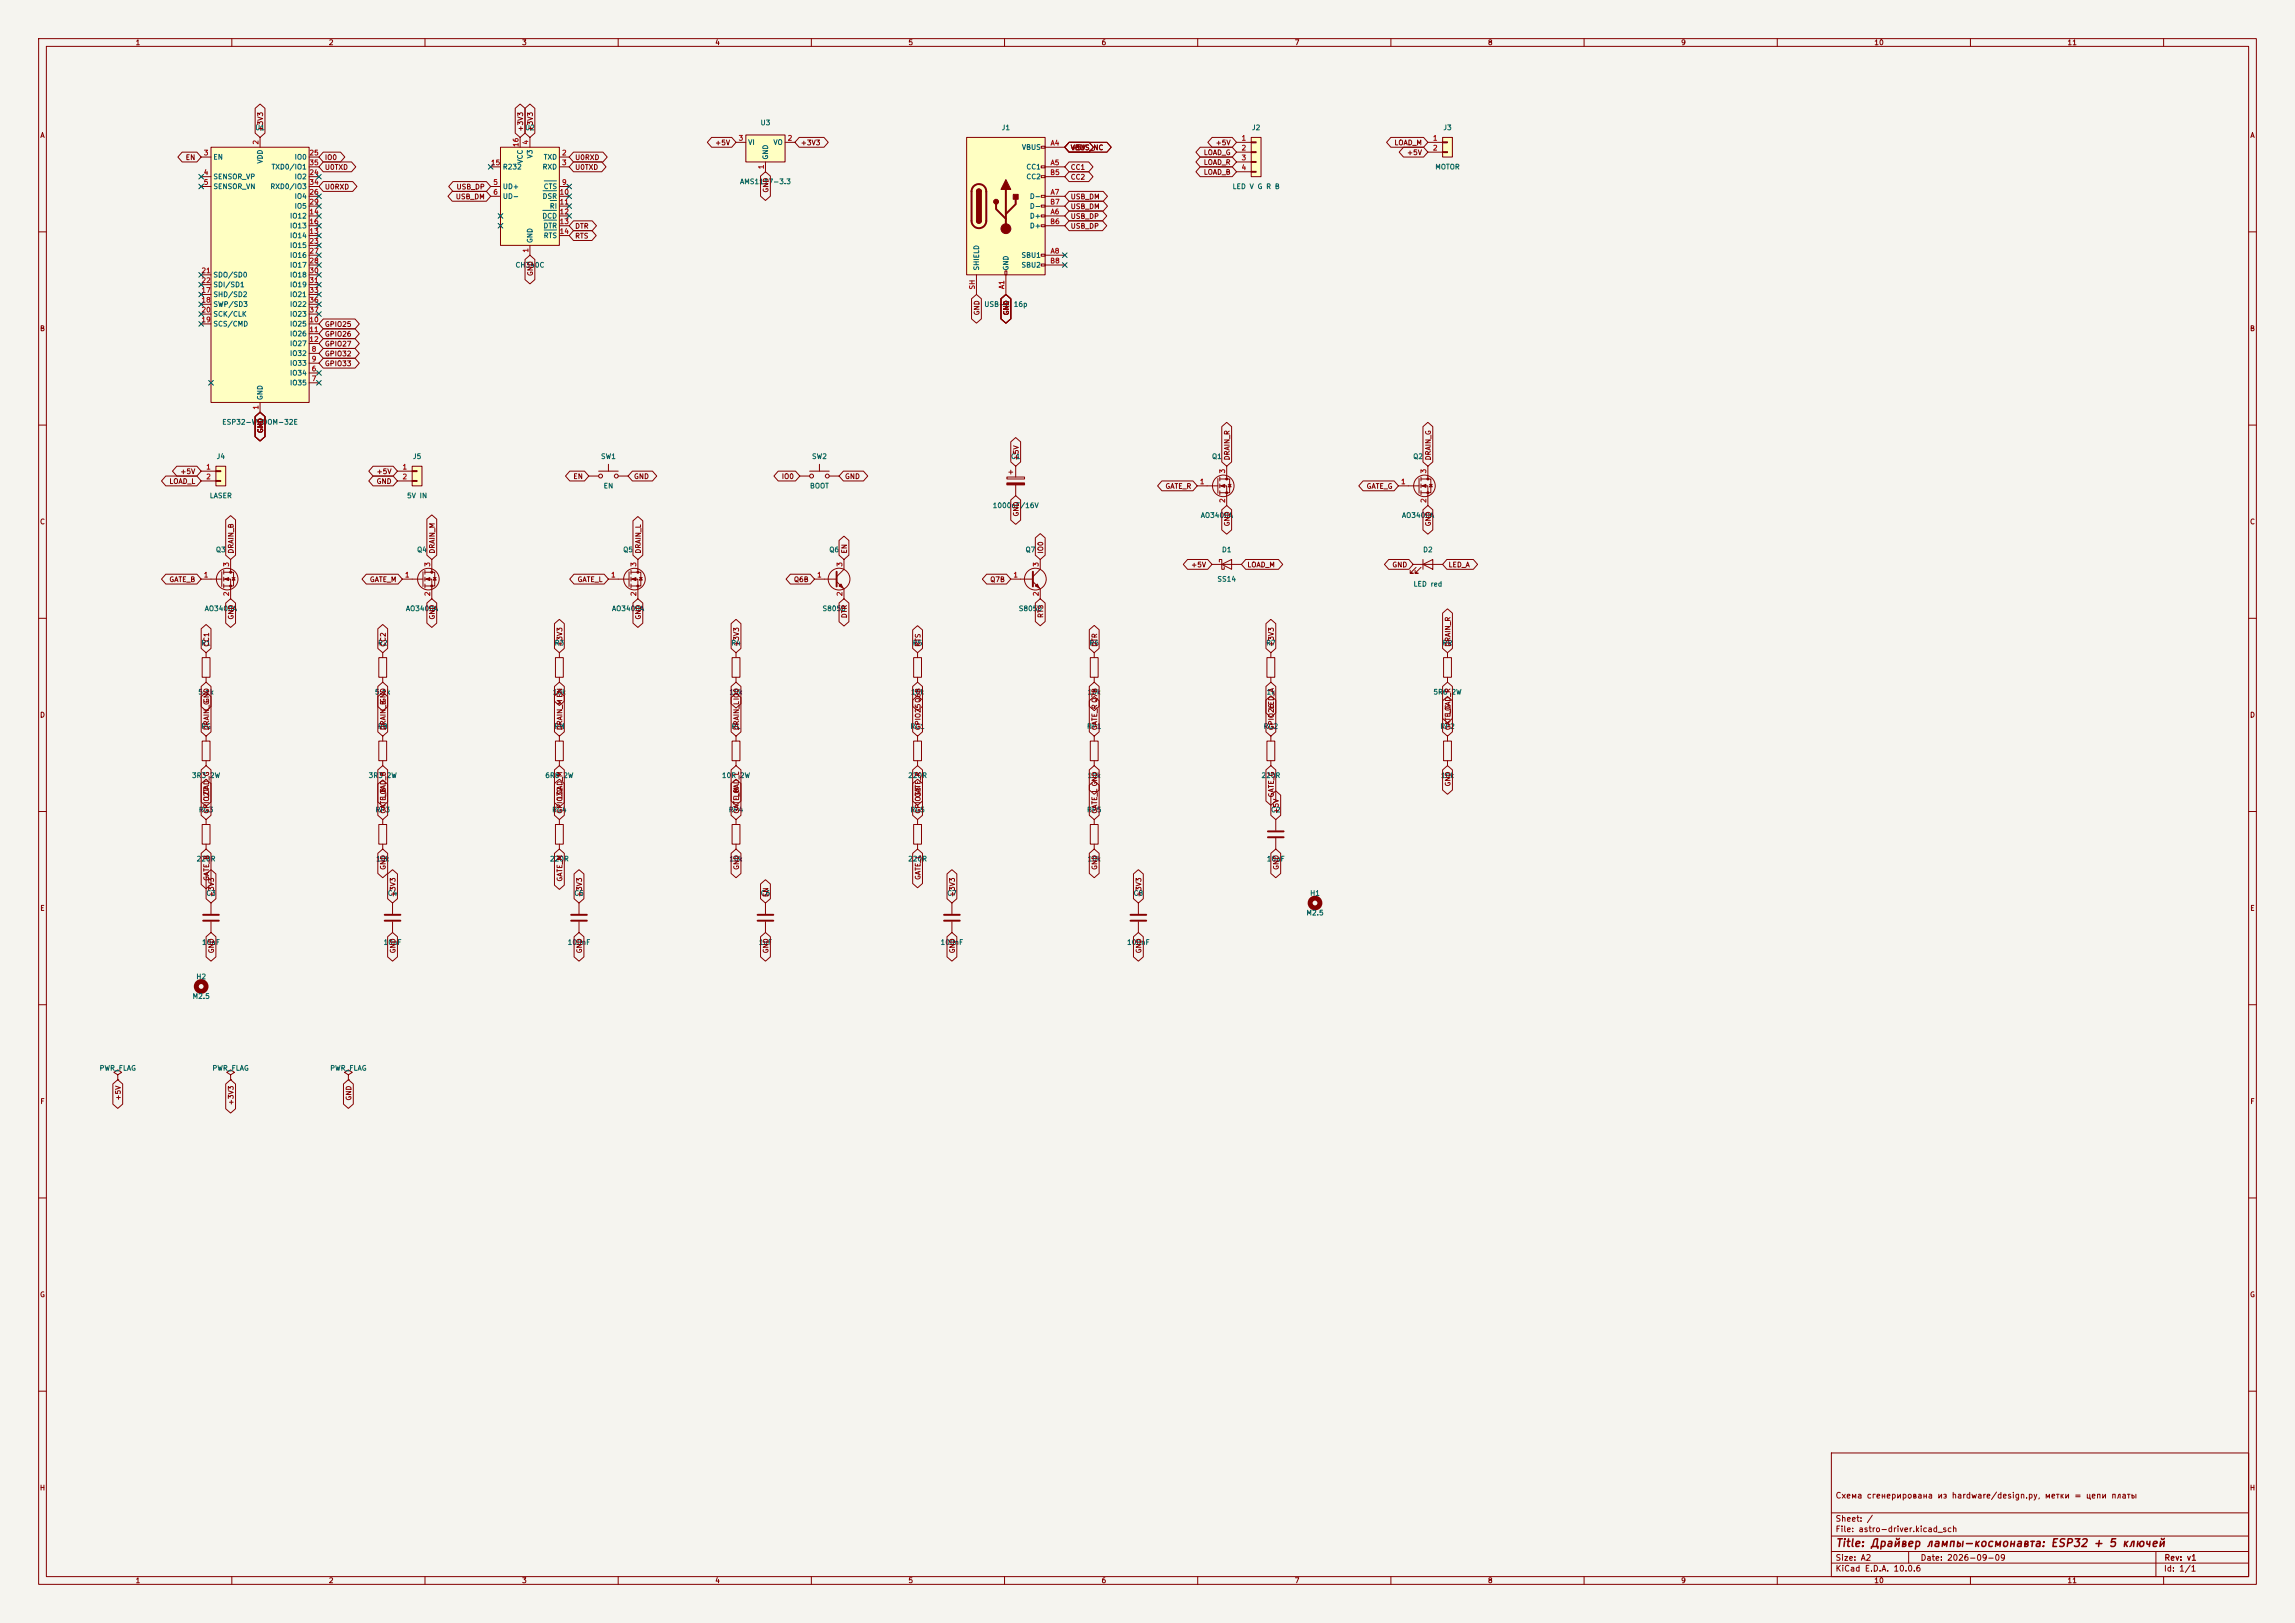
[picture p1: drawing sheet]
<svg xmlns="http://www.w3.org/2000/svg" width="594mm" height="420mm" viewBox="0 0 594 420" stroke-linecap="round" stroke-linejoin="round" font-family="sans-serif">
<defs><g id="words">
<text font-size="2" fill="#840000" x="475" y="400.8">Title: Драйвер лампы-космонавта: ESP32 + 5 ключей</text>
<g font-size="1.5" fill="#840000">
<text x="475" y="388.1">Схема сгенерирована из hardware/design.py, метки = цепи платы</text>
<text x="475" y="394.1">Sheet: /</text>
<text x="475" y="396.8">File: astro-driver.kicad_sch</text>
<text x="475" y="407">KiCad E.D.A. 10.0.6</text>
<text x="475" y="404.2">Size: A2</text>
<text x="497" y="404.2">Date: 2026-09-09</text>
<text x="560" y="407">Id: 1/1</text>
<text x="560.1" y="404.2">Rev: v1</text>
</g>
<g font-size="1.3" fill="#840000">
<text x="35" y="12">1</text>
<text x="85" y="12">2</text>
<text x="135" y="12">3</text>
<text x="185" y="12">4</text>
<text x="235" y="12">5</text>
<text x="285" y="12">6</text>
<text x="335" y="12">7</text>
<text x="385" y="12">8</text>
<text x="435" y="12">9</text>
<text x="485" y="12">10</text>
<text x="535" y="12">11</text>
<text x="10.3" y="36">A</text>
<text x="68.4" y="34.2" transform="rotate(-90 68.4 34.2)">+3V3</text>
<text x="135.7" y="34.2" transform="rotate(-90 135.7 34.2)">+3V3</text>
<text x="138.2" y="34.2" transform="rotate(-90 138.2 34.2)">+3V3</text>
<text x="582.3" y="36">A</text>
<text x="47.9" y="41.7">EN</text>
<text x="84" y="41.7">IO0</text>
<text x="148.7" y="41.7">U0RXD</text>
<text x="185" y="37.9">+5V</text>
<text x="207.1" y="37.9">+3V3</text>
<text x="277" y="39.2">VBUS_NC</text>
<text x="277" y="39.2">+5V</text>
<text x="311.4" y="40.4">LOAD_G</text>
<text x="314.5" y="37.9">+5V</text>
<text x="360.8" y="37.9">LOAD_M</text>
<text x="364" y="40.4">+5V</text>
<text x="84" y="44.2">U0TXD</text>
<text x="148.7" y="44.2">U0TXD</text>
<text x="277" y="44.2">CC1</text>
<text x="277" y="46.8">CC2</text>
<text x="311.4" y="43">LOAD_R</text>
<text x="311.4" y="45.5">LOAD_B</text>
<text x="84" y="49.3">U0RXD</text>
<text x="117.8" y="51.9">USB_DM</text>
<text x="118" y="49.3">USB_DP</text>
<text x="199.2" y="50" transform="rotate(-90 199.2 50)">GND</text>
<text x="277" y="51.9">USB_DM</text>
<text x="148.7" y="59.5">DTR</text>
<text x="277" y="56.9">USB_DP</text>
<text x="277" y="59.5">USB_DP</text>
<text x="277" y="54.4">USB_DM</text>
<text x="148.7" y="62">RTS</text>
<text x="138.2" y="71.6" transform="rotate(-90 138.2 71.6)">GND</text>
<text x="253.8" y="81.7" transform="rotate(-90 253.8 81.7)">GND</text>
<text x="261.4" y="81.7" transform="rotate(-90 261.4 81.7)">GND</text>
<text x="10.2" y="86">B</text>
<text x="84" y="84.9">GPIO25</text>
<text x="84" y="87.4">GPIO26</text>
<text x="84" y="90">GPIO27</text>
<text x="582.2" y="86">B</text>
<text x="84" y="92.5">GPIO32</text>
<text x="84" y="95">GPIO33</text>
<text x="68.4" y="112.2" transform="rotate(-90 68.4 112.2)">GND</text>
<text x="263.9" y="119.2" transform="rotate(-90 263.9 119.2)">+5V</text>
<text x="318.6" y="119.2" transform="rotate(-90 318.6 119.2)">DRAIN_R</text>
<text x="370.6" y="119.2" transform="rotate(-90 370.6 119.2)">DRAIN_G</text>
<text x="43.7" y="125.5">LOAD_L</text>
<text x="46.5" y="123">+5V</text>
<text x="97.3" y="125.5">GND</text>
<text x="97.3" y="123">+5V</text>
<text x="148.3" y="124.2">EN</text>
<text x="164" y="124.2">GND</text>
<text x="202.2" y="124.2">IO0</text>
<text x="218.6" y="124.2">GND</text>
<text x="301.5" y="126.8">GATE_R</text>
<text x="353.6" y="126.8">GATE_G</text>
<text x="10.2" y="136">C</text>
<text x="263.9" y="133.8" transform="rotate(-90 263.9 133.8)">GND</text>
<text x="318.6" y="136.3" transform="rotate(-90 318.6 136.3)">GND</text>
<text x="370.6" y="136.3" transform="rotate(-90 370.6 136.3)">GND</text>
<text x="582.2" y="136">C</text>
<text x="60.7" y="143.4" transform="rotate(-90 60.7 143.4)">DRAIN_B</text>
<text x="112.8" y="143.4" transform="rotate(-90 112.8 143.4)">DRAIN_M</text>
<text x="166.2" y="143.4" transform="rotate(-90 166.2 143.4)">DRAIN_L</text>
<text x="219.5" y="143.4" transform="rotate(-90 219.5 143.4)">EN</text>
<text x="270.3" y="143.4" transform="rotate(-90 270.3 143.4)">IO0</text>
<text x="308.2" y="147.1">+5V</text>
<text x="322.7" y="147.1">LOAD_M</text>
<text x="360.2" y="147.1">GND</text>
<text x="374.8" y="147.1">LED_A</text>
<text x="43.7" y="150.9">GATE_B</text>
<text x="95.6" y="150.9">GATE_M</text>
<text x="149.4" y="150.9">GATE_L</text>
<text x="205.4" y="150.9">Q6B</text>
<text x="256.2" y="150.9">Q7B</text>
<text x="60.7" y="160.5" transform="rotate(-90 60.7 160.5)">GND</text>
<text x="112.8" y="160.5" transform="rotate(-90 112.8 160.5)">GND</text>
<text x="166.2" y="160.5" transform="rotate(-90 166.2 160.5)">GND</text>
<text x="219.5" y="160.1" transform="rotate(-90 219.5 160.1)">DTR</text>
<text x="270.3" y="160" transform="rotate(-90 270.3 160)">RTS</text>
<text x="54.4" y="167.5" transform="rotate(-90 54.4 167.5)">CC1</text>
<text x="100.1" y="167.5" transform="rotate(-90 100.1 167.5)">CC2</text>
<text x="145.8" y="167.5" transform="rotate(-90 145.8 167.5)">+3V3</text>
<text x="191.6" y="167.5" transform="rotate(-90 191.6 167.5)">+3V3</text>
<text x="238.5" y="167.5" transform="rotate(-90 238.5 167.5)">RTS</text>
<text x="284.3" y="167.5" transform="rotate(-90 284.3 167.5)">DTR</text>
<text x="330" y="167.5" transform="rotate(-90 330 167.5)">+3V3</text>
<text x="375.7" y="167.5" transform="rotate(-90 375.7 167.5)">DRAIN_R</text>
<text x="10.2" y="186">D</text>
<text x="54.4" y="182.1" transform="rotate(-90 54.4 182.1)">GND</text>
<text x="100.1" y="182.1" transform="rotate(-90 100.1 182.1)">GND</text>
<text x="330" y="183.7" transform="rotate(-90 330 183.7)">LED_A</text>
<text x="375.7" y="185.1" transform="rotate(-90 375.7 185.1)">LOAD_R</text>
<text x="582.2" y="186">D</text>
<text x="54.4" y="189.1" transform="rotate(-90 54.4 189.1)">DRAIN_G</text>
<text x="100.1" y="189.1" transform="rotate(-90 100.1 189.1)">DRAIN_B</text>
<text x="145.8" y="189.1" transform="rotate(-90 145.8 189.1)">DRAIN_M EN</text>
<text x="191.6" y="189.1" transform="rotate(-90 191.6 189.1)">DRAIN_LIO0</text>
<text x="238.5" y="189.1" transform="rotate(-90 238.5 189.1)">GPIO25Q6B</text>
<text x="284.3" y="189.1" transform="rotate(-90 284.3 189.1)">GATE_RQ7B</text>
<text x="330" y="189.1" transform="rotate(-90 330 189.1)">GPIO26</text>
<text x="375.7" y="189.1" transform="rotate(-90 375.7 189.1)">GATE_G</text>
<text x="375.7" y="203.6" transform="rotate(-90 375.7 203.6)">GND</text>
<text x="54.4" y="206.7" transform="rotate(-90 54.4 206.7)">LOAD_G</text>
<text x="100.1" y="206.7" transform="rotate(-90 100.1 206.7)">LOAD_B</text>
<text x="145.8" y="206.9" transform="rotate(-90 145.8 206.9)">LOAD_M</text>
<text x="191.6" y="206.5" transform="rotate(-90 191.6 206.5)">LOAD_L</text>
<text x="238.5" y="206.5" transform="rotate(-90 238.5 206.5)">GATE_R</text>
<text x="330" y="206.5" transform="rotate(-90 330 206.5)">GATE_G</text>
<text x="54.4" y="210.7" transform="rotate(-90 54.4 210.7)">GPIO27</text>
<text x="100.1" y="210.7" transform="rotate(-90 100.1 210.7)">GATE_B</text>
<text x="145.8" y="210.7" transform="rotate(-90 145.8 210.7)">GPIO32</text>
<text x="191.6" y="210.7" transform="rotate(-90 191.6 210.7)">GATE_M</text>
<text x="238.5" y="210.7" transform="rotate(-90 238.5 210.7)">GPIO33</text>
<text x="284.3" y="210.7" transform="rotate(-90 284.3 210.7)">GATE_L GND</text>
<text x="331.3" y="210.7" transform="rotate(-90 331.3 210.7)">+5V</text>
<text x="100.1" y="225.2" transform="rotate(-90 100.1 225.2)">GND</text>
<text x="191.6" y="225.2" transform="rotate(-90 191.6 225.2)">GND</text>
<text x="238.5" y="227.8" transform="rotate(-90 238.5 227.8)">GATE_L</text>
<text x="284.3" y="225.2" transform="rotate(-90 284.3 225.2)">GND</text>
<text x="331.3" y="225.2" transform="rotate(-90 331.3 225.2)">GND</text>
<text x="54.4" y="228.1" transform="rotate(-90 54.4 228.1)">GATE_B</text>
<text x="55.7" y="232.3" transform="rotate(-90 55.7 232.3)">+3V3</text>
<text x="102.7" y="232.3" transform="rotate(-90 102.7 232.3)">+3V3</text>
<text x="145.8" y="228.3" transform="rotate(-90 145.8 228.3)">GATE_M</text>
<text x="150.9" y="232.3" transform="rotate(-90 150.9 232.3)">+3V3</text>
<text x="199.2" y="232.3" transform="rotate(-90 199.2 232.3)">EN</text>
<text x="247.4" y="232.3" transform="rotate(-90 247.4 232.3)">+3V3</text>
<text x="295.7" y="232.3" transform="rotate(-90 295.7 232.3)">+3V3</text>
<text x="10.3" y="236">E</text>
<text x="582.3" y="236">E</text>
<text x="55.7" y="246.8" transform="rotate(-90 55.7 246.8)">GND</text>
<text x="102.7" y="246.8" transform="rotate(-90 102.7 246.8)">GND</text>
<text x="150.9" y="246.8" transform="rotate(-90 150.9 246.8)">GND</text>
<text x="199.2" y="246.8" transform="rotate(-90 199.2 246.8)">GND</text>
<text x="247.4" y="246.8" transform="rotate(-90 247.4 246.8)">GND</text>
<text x="295.7" y="246.8" transform="rotate(-90 295.7 246.8)">GND</text>
<text x="10.3" y="286">F</text>
<text x="31.5" y="284.9" transform="rotate(-90 31.5 284.9)">+5V</text>
<text x="60.7" y="286.1" transform="rotate(-90 60.7 286.1)">+3V3</text>
<text x="91.2" y="284.9" transform="rotate(-90 91.2 284.9)">GND</text>
<text x="582.3" y="286">F</text>
<text x="10.2" y="336">G</text>
<text x="582.2" y="336">G</text>
<text x="10.2" y="386">H</text>
<text x="582.2" y="386">H</text>
<text x="35" y="410">1</text>
<text x="85" y="410">2</text>
<text x="135" y="410">3</text>
<text x="185" y="410">4</text>
<text x="235" y="410">5</text>
<text x="285" y="410">6</text>
<text x="335" y="410">7</text>
<text x="385" y="410">8</text>
<text x="435" y="410">9</text>
<text x="485" y="410">10</text>
<text x="535" y="410">11</text>
</g>
<g font-size="1.3" fill="#006464">
<text x="65.9" y="34">U1</text>
<text x="135.8" y="34">U2</text>
<text x="196.7" y="32.7">U3</text>
<text x="259.1" y="34">J1</text>
<text x="323.9" y="34">J2</text>
<text x="373.4" y="34">J3</text>
<text x="55.1" y="41.6">EN</text>
<text x="76.1" y="41.6">IO0</text>
<text x="138.1" y="41.1" transform="rotate(-90 138.1 41.1)">V3</text>
<text x="140.6" y="41.6">TXD</text>
<text x="193.5" y="37.8">VI</text>
<text x="199.1" y="41.4" transform="rotate(-90 199.1 41.4)">GND</text>
<text x="200" y="37.8">VO</text>
<text x="264.4" y="39.1">VBUS</text>
<text x="55.1" y="46.7">SENSOR_VP</text>
<text x="68.3" y="42.5" transform="rotate(-90 68.3 42.5)">VDD</text>
<text x="70.1" y="44.1">TXD0/IO1</text>
<text x="76.1" y="46.7">IO2</text>
<text x="130" y="44.1">R232</text>
<text x="135.6" y="42.5" transform="rotate(-90 135.6 42.5)">VCC</text>
<text x="140.3" y="44.1">RXD</text>
<text x="191.4" y="48">AMS1117-3.3</text>
<text x="265.5" y="44.1">CC1</text>
<text x="265.5" y="46.7">CC2</text>
<text x="371.3" y="44.1">MOTOR</text>
<text x="55.1" y="49.2">SENSOR_VN</text>
<text x="69.8" y="49.2">RXD0/IO3</text>
<text x="76.1" y="51.8">IO4</text>
<text x="130" y="49.2">UD+</text>
<text x="130" y="51.8">UD-</text>
<text x="140.3" y="51.8">DSR</text>
<text x="140.6" y="49.2">CTS</text>
<text x="266.4" y="51.8">D-</text>
<text x="318.9" y="49.2">LED V G R B</text>
<text x="74.9" y="56.8">IO12</text>
<text x="74.9" y="59.4">IO13</text>
<text x="76.1" y="54.3">IO5</text>
<text x="140.2" y="56.8">DCD</text>
<text x="140.5" y="59.4">DTR</text>
<text x="142.2" y="54.3">RI</text>
<text x="266.4" y="56.8">D+</text>
<text x="266.4" y="59.4">D+</text>
<text x="266.4" y="54.3">D-</text>
<text x="74.9" y="61.9">IO14</text>
<text x="74.9" y="64.5">IO15</text>
<text x="138.1" y="63" transform="rotate(-90 138.1 63)">GND</text>
<text x="140.6" y="61.9">RTS</text>
<text x="74.9" y="67">IO16</text>
<text x="74.9" y="69.5">IO17</text>
<text x="133.3" y="69.5">CH340C</text>
<text x="253.7" y="70.1" transform="rotate(-90 253.7 70.1)">SHIELD</text>
<text x="261.3" y="70.1" transform="rotate(-90 261.3 70.1)">GND</text>
<text x="264.2" y="67">SBU1</text>
<text x="264.2" y="69.5">SBU2</text>
<text x="55.1" y="77.2">SHD/SD2</text>
<text x="55.1" y="72.1">SDO/SD0</text>
<text x="55.1" y="74.6">SDI/SD1</text>
<text x="74.9" y="72.1">IO18</text>
<text x="74.9" y="74.6">IO19</text>
<text x="74.9" y="77.2">IO21</text>
<text x="55.1" y="79.7">SWP/SD3</text>
<text x="55.1" y="82.2">SCK/CLK</text>
<text x="74.9" y="79.7">IO22</text>
<text x="74.9" y="82.2">IO23</text>
<text x="254.6" y="79.7">USB-C</text>
<text x="262.2" y="79.7">16p</text>
<text x="55.1" y="84.8">SCS/CMD</text>
<text x="74.9" y="84.8">IO25</text>
<text x="74.9" y="87.3">IO26</text>
<text x="74.9" y="89.9">IO27</text>
<text x="74.9" y="92.4">IO32</text>
<text x="74.9" y="94.9">IO33</text>
<text x="74.9" y="97.5">IO34</text>
<text x="74.9" y="100">IO35</text>
<text x="68.3" y="103.7" transform="rotate(-90 68.3 103.7)">GND</text>
<text x="57.4" y="110.2">ESP32-WROOM-32E</text>
<text x="55.9" y="119.1">J4</text>
<text x="106.7" y="119.1">J5</text>
<text x="155.4" y="119.1">SW1</text>
<text x="210" y="119.1">SW2</text>
<text x="261.5" y="119.1">C1</text>
<text x="313.6" y="119.1">Q1</text>
<text x="365.6" y="119.1">Q2</text>
<text x="54.2" y="129.2">LASER</text>
<text x="105.2" y="129.2">5V IN</text>
<text x="156.1" y="126.7">EN</text>
<text x="209.5" y="126.7">BOOT</text>
<text x="256.8" y="131.8">1000uF/16V</text>
<text x="310.7" y="134.3">AO3400A</text>
<text x="362.7" y="134.3">AO3400A</text>
<text x="55.8" y="143.2">Q3</text>
<text x="107.8" y="143.2">Q4</text>
<text x="161.2" y="143.2">Q5</text>
<text x="214.5" y="143.2">Q6</text>
<text x="265.3" y="143.2">Q7</text>
<text x="316.1" y="143.2">D1</text>
<text x="368.2" y="143.2">D2</text>
<text x="315" y="150.8">SS14</text>
<text x="365.7" y="152.1">LED red</text>
<text x="52.9" y="158.4">AO3400A</text>
<text x="104.9" y="158.4">AO3400A</text>
<text x="158.3" y="158.4">AO3400A</text>
<text x="212.7" y="158.4">S8050</text>
<text x="263.5" y="158.4">S8050</text>
<text x="52" y="167.3">R1</text>
<text x="97.7" y="167.3">R2</text>
<text x="143.4" y="167.3">R3</text>
<text x="189.1" y="167.3">R4</text>
<text x="236.1" y="167.3">R5</text>
<text x="281.8" y="167.3">R6</text>
<text x="327.6" y="167.3">R7</text>
<text x="373.3" y="167.3">RR</text>
<text x="51.2" y="180">5.1k</text>
<text x="96.9" y="180">5.1k</text>
<text x="142.9" y="180">10k</text>
<text x="188.6" y="180">10k</text>
<text x="235.6" y="180">10k</text>
<text x="281.4" y="180">10k</text>
<text x="327.7" y="180">1k</text>
<text x="370.9" y="180">5R6 2W</text>
<text x="51.9" y="188.9">RG</text>
<text x="97.7" y="188.9">RB</text>
<text x="143.3" y="188.9">RM</text>
<text x="189.2" y="188.9">RL</text>
<text x="235.5" y="188.9">RG1</text>
<text x="281.2" y="188.9">RP1</text>
<text x="326.9" y="188.9">RG2</text>
<text x="372.6" y="188.9">RP2</text>
<text x="49.6" y="201.6">3R3 2W</text>
<text x="95.3" y="201.6">3R3 2W</text>
<text x="141" y="201.6">6R8 2W</text>
<text x="186.7" y="201.6">10R 2W</text>
<text x="234.9" y="201.6">220R</text>
<text x="281.4" y="201.6">10k</text>
<text x="326.4" y="201.6">220R</text>
<text x="372.8" y="201.6">10k</text>
<text x="51.3" y="210.5">RG3</text>
<text x="97.1" y="210.5">RP3</text>
<text x="142.8" y="210.5">RG4</text>
<text x="188.5" y="210.5">RP4</text>
<text x="235.5" y="210.5">RG5</text>
<text x="281.2" y="210.5">RP5</text>
<text x="328.8" y="210.5">C2</text>
<text x="50.8" y="223.2">220R</text>
<text x="97.2" y="223.2">10k</text>
<text x="142.2" y="223.2">220R</text>
<text x="188.6" y="223.2">10k</text>
<text x="234.9" y="223.2">220R</text>
<text x="281.4" y="223.2">10k</text>
<text x="327.7" y="223.2">10uF</text>
<text x="53.2" y="232.1">C3</text>
<text x="100.2" y="232.1">C4</text>
<text x="148.5" y="232.1">C5</text>
<text x="196.8" y="232.1">C6</text>
<text x="245" y="232.1">C7</text>
<text x="293.3" y="232.1">C8</text>
<text x="339" y="232.1">H1</text>
<text x="338" y="237.2">M2.5</text>
<text x="52.2" y="244.8">10uF</text>
<text x="99.1" y="244.8">10uF</text>
<text x="146.8" y="244.8">100nF</text>
<text x="196.3" y="244.8">1uF</text>
<text x="243.3" y="244.8">100nF</text>
<text x="291.6" y="244.8">100nF</text>
<text x="50.7" y="253.7">H2</text>
<text x="49.7" y="258.8">M2.5</text>
<text x="25.6" y="277.4">PWR_FLAG</text>
<text x="54.8" y="277.4">PWR_FLAG</text>
<text x="85.3" y="277.4">PWR_FLAG</text>
</g>
<g font-size="1.3" fill="#a90000">
<text x="52.6" y="40.5">3</text>
<text x="67.2" y="37.6" transform="rotate(-90 67.2 37.6)">2</text>
<text x="79.9" y="40.5">25</text>
<text x="134.5" y="38.2" transform="rotate(-90 134.5 38.2)">16</text>
<text x="137" y="37.6" transform="rotate(-90 137 37.6)">4</text>
<text x="145.3" y="40.5">2</text>
<text x="191" y="36.7">3</text>
<text x="203.7" y="36.7">2</text>
<text x="271.8" y="38">A4</text>
<text x="321.2" y="36.7">1</text>
<text x="321.2" y="39.2">2</text>
<text x="321.2" y="41.8">3</text>
<text x="370.7" y="36.7">1</text>
<text x="370.7" y="39.2">2</text>
<text x="52.6" y="45.6">4</text>
<text x="79.9" y="45.6">24</text>
<text x="79.9" y="43">35</text>
<text x="126.9" y="43">15</text>
<text x="145.3" y="43">3</text>
<text x="198" y="43.9" transform="rotate(-90 198 43.9)">1</text>
<text x="271.7" y="45.6">B5</text>
<text x="271.8" y="43">A5</text>
<text x="321.2" y="44.3">4</text>
<text x="52.6" y="48.1">5</text>
<text x="79.9" y="50.7">26</text>
<text x="79.9" y="53.2">29</text>
<text x="79.9" y="48.1">34</text>
<text x="127.5" y="48.1">5</text>
<text x="127.5" y="50.7">6</text>
<text x="144.7" y="50.7">10</text>
<text x="144.7" y="53.2">11</text>
<text x="145.3" y="48.1">9</text>
<text x="271.7" y="53.2">B7</text>
<text x="271.8" y="50.7">A7</text>
<text x="79.9" y="55.7">14</text>
<text x="79.9" y="58.3">16</text>
<text x="144.7" y="55.7">12</text>
<text x="144.7" y="58.3">13</text>
<text x="271.7" y="58.3">B6</text>
<text x="271.8" y="55.7">A6</text>
<text x="79.9" y="60.8">13</text>
<text x="79.9" y="63.4">23</text>
<text x="79.9" y="65.9">27</text>
<text x="137" y="65.5" transform="rotate(-90 137 65.5)">1</text>
<text x="144.7" y="60.8">14</text>
<text x="271.8" y="65.9">A8</text>
<text x="52" y="71">21</text>
<text x="79.9" y="68.4">28</text>
<text x="79.9" y="71">30</text>
<text x="271.7" y="68.4">B8</text>
<text x="52" y="76.1">17</text>
<text x="52" y="73.5">22</text>
<text x="79.9" y="73.5">31</text>
<text x="79.9" y="76.1">33</text>
<text x="252.6" y="75.1" transform="rotate(-90 252.6 75.1)">SH</text>
<text x="260.2" y="74.9" transform="rotate(-90 260.2 74.9)">A1</text>
<text x="52" y="78.6">18</text>
<text x="52" y="83.7">19</text>
<text x="52" y="81.1">20</text>
<text x="79.9" y="83.7">10</text>
<text x="79.9" y="78.6">36</text>
<text x="79.9" y="81.1">37</text>
<text x="79.9" y="86.2">11</text>
<text x="79.9" y="88.8">12</text>
<text x="80.5" y="91.3">8</text>
<text x="80.5" y="93.8">9</text>
<text x="80.5" y="96.4">6</text>
<text x="80.5" y="98.9">7</text>
<text x="67.2" y="106.1" transform="rotate(-90 67.2 106.1)">1</text>
<text x="53.2" y="121.8">1</text>
<text x="53.2" y="124.3">2</text>
<text x="104" y="121.8">1</text>
<text x="104" y="124.3">2</text>
<text x="310.4" y="125.6">1</text>
<text x="317.4" y="122.7" transform="rotate(-90 317.4 122.7)">3</text>
<text x="362.5" y="125.6">1</text>
<text x="369.4" y="122.7" transform="rotate(-90 369.4 122.7)">3</text>
<text x="317.4" y="130.3" transform="rotate(-90 317.4 130.3)">2</text>
<text x="369.4" y="130.3" transform="rotate(-90 369.4 130.3)">2</text>
<text x="52.6" y="149.7">1</text>
<text x="59.6" y="146.8" transform="rotate(-90 59.6 146.8)">3</text>
<text x="104.7" y="149.7">1</text>
<text x="111.6" y="146.8" transform="rotate(-90 111.6 146.8)">3</text>
<text x="158" y="149.7">1</text>
<text x="165" y="146.8" transform="rotate(-90 165 146.8)">3</text>
<text x="211.4" y="149.7">1</text>
<text x="218.3" y="146.8" transform="rotate(-90 218.3 146.8)">3</text>
<text x="262.2" y="149.7">1</text>
<text x="269.1" y="146.8" transform="rotate(-90 269.1 146.8)">3</text>
<text x="59.6" y="154.4" transform="rotate(-90 59.6 154.4)">2</text>
<text x="111.6" y="154.4" transform="rotate(-90 111.6 154.4)">2</text>
<text x="165" y="154.4" transform="rotate(-90 165 154.4)">2</text>
<text x="218.3" y="154.4" transform="rotate(-90 218.3 154.4)">2</text>
<text x="269.1" y="154.4" transform="rotate(-90 269.1 154.4)">2</text>
</g>
</g></defs>
<path d="M0 0h594v420h-594z" fill="#f5f4ef" stroke="#f5f4ef" stroke-width=".26"/>
<g fill="none" stroke="#840000" stroke-width=".26">
<path d="M10 10h574v400h-574zM12 12h570v396h-570zM60 10v2M110 10v2M160 10v2M210 10v2M260 10v2M310 10v2M360 10v2M410 10v2M460 10v2M510 10v2"/>
<path d="M560 10v2M10 60h2M582 60h2M10 110h2M582 110h2M10 160h2M582 160h2M10 210h2M582 210h2M10 260h2M582 260h2M10 310h2"/>
<path d="M582 310h2M10 360h2M474 376h108v32h-108zM582 360h2M474 397.5h108M474 391.5h108M60 408v2M110 408v2M160 408v2M210 408v2M260 408v2M310 408v2"/>
<path d="M360 408v2M410 408v2M460 408v2M474 404.5h108M474 401.5h108M494 401.5v3M510 408v2M558 401.5v6.5M560 408v2"/>
</g>
<path d="M193 34.9h10.2v7h-10.2z" fill="#ffffc2"/>
<g fill="none" stroke="#840000" stroke-width=".26">
<path d="M190.5 36.8h2.5M193 34.9h10.2v7h-10.2zM203.2 36.8h2.5M198.1 41.9v2.6M152.4 123.2h2.5M154.9 121.9h5.1M157.5 120.1v1.8M160 123.2h2.6M207 123.2h2.5M209.5 121.9h5.1M212.1 120.1v1.8M214.6 123.2h2.6"/>
<path d="M361.9 125.7h5.4M367.3 123.8v3.8M367.8 124h2.5v3.5h-2.5M367.8 125.7h1.8v5.1M367.8 123.4v1.1M367.8 125.2v1M367.8 127v1M369.6 120.7v3.3M370 125.3h.7M370.3 125.3l.4 .7h-.7zM157.5 149.9h5.3M162.8 148v3.8"/>
<path d="M163.3 148.1h2.6v3.5h-2.6M163.3 149.9h1.8v5M163.3 147.6v1M163.3 149.4v1M163.3 151.1v1M165.1 144.8v3.3M165.5 149.5h.7M165.9 149.5l.3 .6h-.7zM210.8 149.9h5.7M216.5 150.5l1.9 1.9v2.5M218.4 144.8v2.5l-1.9 1.9M365.8 146.1h7.6"/>
<path d="M366.5 146.8l-1.5 1.5h.8h-.8v-.7M367.8 146.8l-1.5 1.5h.7h-.7v-.7M368.3 146.1l2.5-1.3v2.5zM368.3 144.8v2.5M143.8 170.2h2v5.1h-2zM144.8 168.9v1.3M144.8 175.3v1.2M189.5 170.2h2v5.1h-2zM190.5 168.9v1.3M190.5 175.3v1.2M236.5 170.2h2v5.1h-2zM237.5 168.9v1.3"/>
<path d="M237.5 175.3v1.2M327.9 170.2h2v5.1h-2zM328.9 168.9v1.3M328.9 175.3v1.2M373.6 170.2h2.1v5.1h-2.1zM374.6 168.9v1.3M374.6 175.3v1.2M143.8 191.8h2v5.1h-2zM144.8 190.5v1.3M144.8 196.9v1.2M189.5 191.8h2v5.1h-2zM190.5 190.5v1.3"/>
<path d="M190.5 196.9v1.2M236.5 191.8h2v5.1h-2zM237.5 190.5v1.3M237.5 196.9v1.2M143.8 213.4h2v5h-2zM144.8 212.1v1.3M144.8 218.4v1.3M189.5 213.4h2v5h-2zM190.5 212.1v1.3M190.5 218.4v1.3M236.5 213.4h2v5h-2zM237.5 212.1v1.3"/>
<path d="M237.5 218.4v1.3M198.1 233.7v2.8M198.1 238.5v2.8M246.4 233.7v2.8M246.4 238.5v2.8M294.6 233.7v2.8M294.6 238.5v2.8"/>
<circle cx="155.4" cy="123.2" r=".51"/>
<circle cx="159.5" cy="123.2" r=".51"/>
<circle cx="210.1" cy="123.2" r=".51"/>
<circle cx="214.1" cy="123.2" r=".51"/>
<circle cx="368.7" cy="125.7" r="2.79"/>
<circle cx="164.2" cy="149.9" r="2.79"/>
<circle cx="217.2" cy="149.9" r="2.82"/>
</g>
<path d="M216.5 148v3.8M196.1 236.7h4.1M196.1 238.3h4.1M244.3 236.7h4.1M244.3 238.3h4.1M292.6 236.7h4.1M292.6 238.3h4.1" fill="none" stroke="#840000" stroke-width=".51"/>
<g fill="#840000" stroke="#840000" stroke-width=".26">
<path d="M163.6 149.9l1-.4v.7z"/>
<path d="M217.2 151.6l.5-.5 .5 1z"/>
<path d="M368 125.7l1.1-.4v.8z"/>
<circle cx="165.1" cy="148.1" r=".25"/>
<circle cx="165.1" cy="151.6" r=".25"/>
<circle cx="369.6" cy="124" r=".25"/>
<circle cx="369.6" cy="127.5" r=".25"/>
</g>
<path d="M54.6 38.1h25.4v66h-25.4z" fill="#ffffc2"/>
<g fill="none" stroke="#840000" stroke-width=".26">
<path d="M54.6 38.1h25.4v66h-25.4zM67.3 35.6v2.5M52.1 40.6h2.5M52.1 45.7h2.5M52.1 48.3h2.5M80 40.6h2.5M80 45.7h2.5M80 48.3h2.5M80 55.9h2.5M80 58.4h2.5M80 50.8h2.5M80 53.3h2.5"/>
<path d="M80 43.2h2.5M52.1 76.2h2.5M52.1 78.7h2.5M52.1 71.1h2.5M52.1 73.7h2.5M80 61h2.5M80 76.2h2.5M80 78.7h2.5M80 71.1h2.5M80 73.7h2.5M80 63.5h2.5M80 66h2.5"/>
<path d="M80 68.6h2.5M52.1 83.8h2.5M52.1 81.3h2.5M80 96.5h2.5M80 99.1h2.5M80 91.4h2.5M80 94h2.5M80 83.8h2.5M80 86.4h2.5M80 88.9h2.5M80 81.3h2.5M67.3 104.1v2.6"/>
<path d="M260.6 123.4h4.6v.6h-4.6zM261.1 122.2h1M261.6 121.7v1M262.9 120.7v2.7M262.9 125.5v2.8M261.6 149.9h5.7M267.3 150.5l1.9 1.9v2.5M269.2 144.8v2.5l-1.9 1.9M282.2 170.2h2v5.1h-2zM283.2 168.9v1.3M283.2 175.3v1.2M282.2 191.8h2v5.1h-2z"/>
<path d="M283.2 190.5v1.3M283.2 196.9v1.2M327.9 191.8h2v5.1h-2zM328.9 190.5v1.3M328.9 196.9v1.2M373.6 191.8h2.1v5.1h-2.1zM374.6 190.5v1.3M374.6 196.9v1.2M282.2 213.4h2v5h-2zM283.2 212.1v1.3M283.2 218.4v1.3M330.2 212.1v2.8"/>
<path d="M330.2 216.9v2.8"/>
<circle cx="268" cy="149.9" r="2.82"/>
</g>
<circle cx="340.4" cy="233.7" r="1.27" fill="none" stroke="#840000" stroke-width="1.3"/>
<path d="M267.3 148v3.8M328.2 215.1h4M328.2 216.7h4" fill="none" stroke="#840000" stroke-width=".51"/>
<g fill="#840000" stroke="#840000" stroke-width=".26">
<path d="M268 151.6l.5-.5 .5 1z"/>
<path d="M260.6 125h4.6v.5h-4.6z"/>
</g>
<path d="M106.7 120.7h2.5v5h-2.5z" fill="#ffffc2"/>
<g fill="none" stroke="#840000" stroke-width=".26">
<path d="M102.9 121.9h3.8M102.9 124.5h3.8M106.7 120.7h2.5v5h-2.5zM106.7 121.8h1.2v.2h-1.2zM106.7 124.3h1.2v.3h-1.2zM309.9 125.7h5.3M315.2 123.8v3.8M315.7 124h2.6v3.5h-2.6M315.7 125.7h1.8v5.1M315.7 123.4v1.1M315.7 125.2v1M315.7 127v1"/>
<path d="M317.5 120.7v3.3M317.9 125.3h.7M318.3 125.3l.3 .7h-.7zM313.7 146.1h7.6M315.6 145.4v-.6h.6v2.5h.7v-.6M316.2 146.1l2.6-1.3v2.5z"/>
<circle cx="316.6" cy="125.7" r="2.79"/>
</g>
<g fill="#840000" stroke="#840000" stroke-width=".26">
<path d="M316 125.7l1-.4v.8z"/>
<circle cx="317.5" cy="124" r=".25"/>
<circle cx="317.5" cy="127.5" r=".25"/>
</g>
<path d="M373.4 35.6h2.5v5h-2.5z" fill="#ffffc2"/>
<path d="M369.6 36.8h3.8M369.6 39.4h3.8M373.4 35.6h2.5v5h-2.5zM373.4 36.7h1.2v.3h-1.2zM373.4 39.2h1.2v.3h-1.2z" fill="none" stroke="#840000" stroke-width=".26"/>
<path d="M55.9 120.7h2.5v5h-2.5z" fill="#ffffc2"/>
<path d="M52.1 121.9h3.8M52.1 124.5h3.8M55.9 120.7h2.5v5h-2.5zM55.9 121.8h1.2v.2h-1.2zM55.9 124.3h1.2v.3h-1.2z" fill="none" stroke="#840000" stroke-width=".26"/>
<path d="M323.8 35.6h2.6v10.1h-2.6z" fill="#ffffc2"/>
<path d="M320 36.8h3.8M320 39.4h3.8M323.8 35.6h2.6v10.1h-2.6zM323.8 36.7h1.3v.3h-1.3zM323.8 39.2h1.3v.3h-1.3zM320 41.9h3.8M320 44.5h3.8M323.8 41.8h1.3v.2h-1.3zM323.8 44.3h1.3v.3h-1.3z" fill="none" stroke="#840000" stroke-width=".26"/>
<path d="M250.2 35.6h20.3v35.5h-20.3z" fill="#ffffc2"/>
<g fill="none" stroke="#840000" stroke-width=".26">
<path d="M250.2 35.6h20.3v35.5h-20.3zM269.5 37.8h1v.6h-1zM270.5 38.1h5.1M252.7 49.5l.2-.4 .5-.2 .4 .2 .2 .4M252.7 57.2l.2 .4 .5 .2 .4-.2 .2-.4M269.5 42.9h1v.5h-1zM269.5 45.5h1v.5h-1zM269.5 50.5h1v.6h-1zM269.5 53.1h1v.5h-1zM269.5 55.6h1v.5h-1zM269.5 58.2h1v.5h-1zM270.5 43.2h5.1"/>
<path d="M270.5 55.9h5.1M270.5 50.8h5.1M270.5 45.7h5.1M270.5 58.4h5.1M270.5 53.3h5.1M252.7 71.1v5.1M260.1 70.1h.5v1h-.5zM260.3 71.1v5.1M269.5 65.8h1v.5h-1zM269.5 68.3h1v.5h-1zM270.5 66h5.1M270.5 68.6h5.1"/>
<path d="M104.1 149.9h5.4M109.5 148v3.8M110 148.1h2.5v3.5h-2.5M110 149.9h1.8v5M110 147.6v1M110 149.4v1M110 151.1v1M111.8 144.8v3.3M112.1 149.5h.8M112.5 149.5l.4 .6h-.8zM98 170.2h2.1v5.1h-2.1zM99.1 168.9v1.3"/>
<path d="M99.1 175.3v1.2M98 191.8h2.1v5.1h-2.1zM99.1 190.5v1.3M99.1 196.9v1.2M52.3 213.4h2.1v5h-2.1zM53.3 212.1v1.3M53.3 218.4v1.3M98 213.4h2.1v5h-2.1zM99.1 212.1v1.3M99.1 218.4v1.3M54.6 233.7v2.8M54.6 238.5v2.8"/>
<path d="M101.6 233.7v2.8M101.6 238.5v2.8M149.9 233.7v2.8M149.9 238.5v2.8M30.5 278.1l1-.6-1-.6-1 .6 1 .6v1.3M30.5 279.4h.1M59.7 278.1l1-.6-1-.6-1 .6 1 .6v1.3M59.7 279.4h.1M90.2 278.1l1-.6-1-.6-1 .6 1 .6v1.3M90.2 279.4h.1"/>
<circle cx="110.9" cy="149.9" r="2.79"/>
</g>
<path d="M252 48.2a1.9 1.9 0 0 1 2.1-.4 1.9 1.9 0 0 1 1.2 1.7v7.7a1.91 1.91 0 0 1-1.9 1.8 1.91 1.91 0 0 1-1.9-1.8v-7.8zM257.8 52.8v1.3l2.5 2.5M260.3 49v10.2M262.9 51.6v1.2l-2.6 2.6M52.6 236.7h4M52.6 238.3h4M99.6 236.7h4M99.6 238.3h4M147.8 236.7h4.1M147.8 238.3h4.1" fill="none" stroke="#840000" stroke-width=".51"/>
<g fill="#840000" stroke="#840000" stroke-width=".26">
<path d="M252.7 49.5h1.3v7.7h-1.3z"/>
<path d="M252.9 49.1l.7-.1 .4 .5h-1.3z"/>
<path d="M252.7 57.2h1.3l-.2 .4-.4 .2-.5-.2z"/>
<path d="M260.3 46.5l1.3 2.5h-2.5z"/>
<path d="M262.3 50.3h1.2v1.3h-1.2z"/>
<path d="M110.2 149.9l1.1-.4v.7z"/>
<circle cx="257.8" cy="52.2" r=".63"/>
<circle cx="260.4" cy="59.2" r="1.27"/>
<circle cx="111.8" cy="148.1" r=".25"/>
<circle cx="111.8" cy="151.6" r=".25"/>
</g>
<circle cx="52.1" cy="255.3" r="1.27" fill="none" stroke="#840000" stroke-width="1.3"/>
<path d="M129.5 38.1h15.3v25.4h-15.3z" fill="#ffffc2"/>
<g fill="none" stroke="#840000" stroke-width=".26">
<path d="M47.1 39.4h3.9l1.1 1.2-1.1 1.3h-3.9l-1.1-1.3zM66 28l1.3-1.1 1.3 1.1v6.4l-1.3 1.2-1.3-1.2zM83.7 39.4h4.4l1.2 1.2-1.2 1.3h-4.4l-1.2-1.3zM129.5 38.1h15.3v25.4h-15.3zM133.3 28l1.3-1.1 1.3 1.1v6.4l-1.3 1.2-1.3-1.2zM134.6 35.6v2.5M135.9 28l1.3-1.1 1.2 1.1v6.4l-1.2 1.2-1.3-1.2zM137.2 35.6v2.5M148.4 39.4h7.7l1.1 1.2-1.1 1.3h-7.7l-1.1-1.3zM184.2 35.6h5.2l1.1 1.2-1.1 1.3h-5.2l-1.1-1.3zM206.9 35.6h6.4l1.1 1.2-1.1 1.3h-6.4l-1.2-1.3zM276.7 36.8h9.8l1.1 1.3-1.1 1.3h-9.8l-1.1-1.3z"/>
<path d="M276.7 36.8h5.2l1.1 1.3-1.1 1.3h-5.2l-1.1-1.3zM310.6 38.1h8.3l1.1 1.3-1.1 1.2h-8.3l-1.1-1.2zM313.7 35.6h5.2l1.1 1.2-1.1 1.3h-5.2l-1.1-1.3zM360 35.6h8.5l1.1 1.2-1.1 1.3h-8.5l-1.1-1.3zM363.3 38.1h5.2l1.1 1.3-1.1 1.2h-5.2l-1.2-1.2zM83.7 47h7.6l1.1 1.3-1.1 1.2h-7.6l-1.2-1.2zM83.7 41.9h7.3l1.1 1.3-1.1 1.3h-7.3l-1.2-1.3zM117.1 49.5h8.8l1.1 1.3-1.1 1.3h-8.8l-1.2-1.3zM117.2 47h8.7l1.1 1.3-1.1 1.2h-8.7l-1.1-1.2zM127 43.2h2.5M127 48.3h2.5M127 50.8h2.5"/>
<path d="M144.8 40.6h2.5M144.8 43.2h2.5M144.8 48.3h2.5M144.8 50.8h2.5M144.8 53.3h2.5M144.8 55.9h2.5M144.8 58.4h2.5M148.4 41.9h7.4l1.1 1.3-1.1 1.3h-7.4l-1.1-1.3zM148.4 57.1h4.9l1.1 1.3-1.1 1.3h-4.9l-1.1-1.3zM148.4 59.7h4.8l1.1 1.3-1.1 1.2h-4.8l-1.1-1.2zM196.8 45.6l1.3-1.1 1.3 1.1v5.2l-1.3 1.1-1.3-1.1zM276.7 54.6h8.7l1.1 1.3-1.1 1.3h-8.7l-1.1-1.3z"/>
<path d="M276.7 49.5h8.8l1.1 1.3-1.1 1.3h-8.8l-1.1-1.3zM276.7 57.1h8.7l1.1 1.3-1.1 1.3h-8.7l-1.1-1.3zM276.7 52.1h8.8l1.1 1.2-1.1 1.3h-8.8l-1.1-1.3zM276.7 41.9h5.1l1.1 1.3-1.1 1.3h-5.1l-1.1-1.3zM276.7 44.4h5.1l1.1 1.3-1.1 1.3h-5.1l-1.1-1.3zM310.6 40.6h8.3l1.1 1.3-1.1 1.3h-8.3l-1.1-1.3zM310.6 43.2h8.3l1.1 1.3-1.1 1.2h-8.3l-1.1-1.2zM135.9 67.2l1.3-1.2 1.2 1.2v5.2l-1.2 1.1-1.3-1.1zM137.2 63.5v2.5M144.8 61h2.5M251.5 77.3l1.2-1.1 1.3 1.1v5.2l-1.3 1.1-1.2-1.1zM259.1 77.3l1.2-1.1 1.3 1.1v5.2l-1.3 1.1-1.2-1.1z"/>
<path d="M83.7 90.2h8.2l1.1 1.2-1.1 1.3h-8.2l-1.2-1.3zM83.7 82.5h8.2l1.1 1.3-1.1 1.3h-8.2l-1.2-1.3zM83.7 85.1h8.2l1.1 1.3-1.1 1.2h-8.2l-1.2-1.2zM83.7 87.6h8.2l1.1 1.3-1.1 1.3h-8.2l-1.2-1.3zM83.7 92.7h8.2l1.1 1.3-1.1 1.3h-8.2l-1.2-1.3zM66 107.8l1.3-1.1 1.3 1.1v5.2l-1.3 1.1-1.3-1.1zM261.6 114.3l1.3-1.1 1.3 1.1v5.2l-1.3 1.2-1.3-1.2zM316.2 110.4l1.3-1.1 1.3 1.1v9.1l-1.3 1.2-1.3-1.2zM368.3 110.4l1.3-1.1 1.2 1.1v9.1l-1.2 1.2-1.3-1.2zM42.9 123.2h8.1l1.1 1.3-1.1 1.2h-8.1l-1.1-1.2zM45.8 120.6h5.2l1.1 1.3-1.1 1.3h-5.2l-1.2-1.3zM58.4 134.5l1.3-1.1 1.3 1.1v9.2l-1.3 1.1-1.3-1.1z"/>
<path d="M96.6 123.2h5.2l1.1 1.3-1.1 1.2h-5.2l-1.2-1.2zM96.6 120.6h5.2l1.1 1.3-1.1 1.3h-5.2l-1.2-1.3zM110.5 134.4l1.3-1.2 1.2 1.2v9.3l-1.2 1.1-1.3-1.1zM147.5 121.9h3.8l1.1 1.3-1.1 1.3h-3.8l-1.1-1.3zM163.7 121.9h5.2l1.1 1.3-1.1 1.3h-5.2l-1.1-1.3zM163.8 134.8l1.3-1.1 1.3 1.1v8.9l-1.3 1.1-1.3-1.1zM201.4 121.9h4.5l1.1 1.3-1.1 1.3h-4.5l-1.1-1.3zM217.2 139.9l1.2-1.2 1.3 1.2v3.8l-1.3 1.1-1.2-1.1zM218.3 121.9h5.2l1.1 1.3-1.1 1.3h-5.2l-1.1-1.3zM261.6 129.4l1.3-1.1 1.3 1.1v5.2l-1.3 1.1-1.3-1.1zM268 139.2l1.2-1.1 1.3 1.1v4.5l-1.3 1.1-1.2-1.1zM300.7 124.5h8.1l1.1 1.2-1.1 1.3h-8.1l-1.1-1.3z"/>
<path d="M316.2 131.9l1.3-1.1 1.3 1.1v5.2l-1.3 1.1-1.3-1.1zM352.8 124.5h8l1.1 1.2-1.1 1.3h-8l-1.1-1.3zM368.3 131.9l1.3-1.1 1.2 1.1v5.2l-1.2 1.1-1.3-1.1zM42.9 148.6h8.1l1.1 1.3-1.1 1.2h-8.1l-1.1-1.2zM52.1 149.9h5.3M57.4 148v3.8M57.9 148.1h2.6v3.5h-2.6M57.9 149.9h1.8v5M57.9 147.6v1M57.9 149.4v1M57.9 151.1v1M58.4 156.1l1.3-1.2 1.3 1.2v5.2l-1.3 1.1-1.3-1.1z"/>
<path d="M59.7 144.8v3.3M60.1 149.5h.7M60.5 149.5l.3 .6h-.7zM94.8 148.6h8.2l1.1 1.3-1.1 1.2h-8.2l-1.1-1.2zM110.5 156.1l1.3-1.2 1.2 1.2v5.2l-1.2 1.1-1.3-1.1zM148.6 148.6h7.8l1.1 1.3-1.1 1.2h-7.8l-1.1-1.2zM163.8 156.1l1.3-1.2 1.3 1.2v5.2l-1.3 1.1-1.3-1.1zM204.6 148.6h5.1l1.1 1.3-1.1 1.2h-5.1l-1.1-1.2zM217.2 156.1l1.2-1.2 1.3 1.2v4.8l-1.3 1.1-1.2-1.1zM255.4 148.6h5.1l1.1 1.3-1.1 1.2h-5.1l-1.1-1.2zM268 156.1l1.2-1.2 1.3 1.2v4.7l-1.3 1.1-1.2-1.1zM307.4 144.8h5.2l1.1 1.3-1.1 1.2h-5.2l-1.1-1.2z"/>
<path d="M322.4 144.8h8.5l1.1 1.3-1.1 1.2h-8.5l-1.1-1.2zM359.4 144.8h5.2l1.2 1.3-1.2 1.2h-5.2l-1.1-1.2zM373.4 158.7l1.2-1.1 1.3 1.1v9.1l-1.3 1.1-1.2-1.1zM374.5 144.8h6.8l1.1 1.3-1.1 1.2h-6.8l-1.1-1.2zM52.1 177.6l1.2-1.1 1.3 1.1v5.2l-1.3 1.2-1.2-1.2zM52.1 162.7l1.2-1.1 1.3 1.1v5.1l-1.3 1.1-1.2-1.1zM52.3 170.2h2.1v5.1h-2.1zM53.3 168.9v1.3M53.3 175.3v1.2M97.8 162.7l1.3-1.1 1.2 1.1v5.1l-1.2 1.1-1.3-1.1zM97.8 177.6l1.3-1.1 1.2 1.1v5.2l-1.2 1.2-1.3-1.2zM143.5 177.6l1.3-1.1 1.3 1.1v3.9l-1.3 1.1-1.3-1.1z"/>
<path d="M143.5 161.4l1.3-1.1 1.3 1.1v6.4l-1.3 1.1-1.3-1.1zM189.2 177.6l1.3-1.1 1.3 1.1v4.5l-1.3 1.1-1.3-1.1zM189.2 161.4l1.3-1.1 1.3 1.1v6.4l-1.3 1.1-1.3-1.1zM236.2 177.6l1.3-1.1 1.3 1.1v5.2l-1.3 1.1-1.3-1.1zM236.2 163l1.3-1.1 1.3 1.1v4.8l-1.3 1.1-1.3-1.1zM281.9 163l1.3-1.2 1.3 1.2v4.8l-1.3 1.1-1.3-1.1zM281.9 177.6l1.3-1.1 1.3 1.1v5.2l-1.3 1.1-1.3-1.1zM327.7 177.6l1.2-1.1 1.3 1.1v6.9l-1.3 1.1-1.2-1.1zM327.7 161.4l1.2-1.1 1.3 1.1v6.4l-1.3 1.1-1.2-1.1zM373.4 177.6l1.2-1.1 1.3 1.1v8.3l-1.3 1.1-1.2-1.1zM52.1 180.3l1.2-1.2 1.3 1.2v9.1l-1.3 1.1-1.2-1.1zM52.1 199.2l1.2-1.1 1.3 1.1v8.3l-1.3 1.1-1.2-1.1z"/>
<path d="M52.3 191.8h2.1v5.1h-2.1zM53.3 190.5v1.3M53.3 196.9v1.2M97.8 199.2l1.3-1.1 1.2 1.1v8.3l-1.2 1.1-1.3-1.1zM97.8 180.3l1.3-1.2 1.2 1.2v9.1l-1.2 1.1-1.3-1.1zM143.5 199.2l1.3-1.1 1.3 1.1v8.5l-1.3 1.1-1.3-1.1zM143.5 180.1l1.3-1.1 1.3 1.1v9.3l-1.3 1.1-1.3-1.1zM189.2 199.2l1.3-1.1 1.3 1.1v8.1l-1.3 1.1-1.3-1.1zM189.2 180.5l1.3-1.1 1.3 1.1v8.9l-1.3 1.1-1.3-1.1zM236.2 199.2l1.3-1.1 1.3 1.1v8.1l-1.3 1.1-1.3-1.1zM236.2 181.2l1.3-1.2 1.3 1.2v8.2l-1.3 1.1-1.3-1.1zM281.9 181.3l1.3-1.1 1.3 1.1v8.1l-1.3 1.1-1.3-1.1z"/>
<path d="M281.9 199.2l1.3-1.1 1.3 1.1v5.2l-1.3 1.1-1.3-1.1zM327.7 181.2l1.2-1.2 1.3 1.2v8.2l-1.3 1.1-1.2-1.1zM327.7 199.2l1.2-1.1 1.3 1.1v8.1l-1.3 1.1-1.2-1.1zM373.4 181.3l1.2-1.1 1.3 1.1v8.1l-1.3 1.1-1.2-1.1zM373.4 199.2l1.2-1.1 1.3 1.1v5.2l-1.3 1.1-1.2-1.1zM52.1 202.8l1.2-1.2 1.3 1.2v8.2l-1.3 1.1-1.2-1.1zM97.8 202.9l1.3-1.1 1.2 1.1v8.1l-1.2 1.1-1.3-1.1zM143.5 202.8l1.3-1.2 1.3 1.2v8.2l-1.3 1.1-1.3-1.1zM189.2 202.8l1.3-1.2 1.3 1.2v8.2l-1.3 1.1-1.3-1.1zM236.2 202.8l1.3-1.2 1.3 1.2v8.2l-1.3 1.1-1.3-1.1zM281.9 203.2l1.3-1.1 1.3 1.1v7.8l-1.3 1.1-1.3-1.1zM328.9 205.8l1.3-1.1 1.3 1.1v5.2l-1.3 1.1-1.3-1.1z"/>
<path d="M52.1 220.8l1.2-1.1 1.3 1.1v8.1l-1.3 1.1-1.2-1.1zM53.3 226.2l1.3-1.2 1.3 1.2v6.4l-1.3 1.1-1.3-1.1zM97.8 220.8l1.3-1.1 1.2 1.1v5.2l-1.2 1.1-1.3-1.1zM100.3 226.2l1.3-1.2 1.3 1.2v6.4l-1.3 1.1-1.3-1.1zM143.5 220.8l1.3-1.1 1.3 1.1v8.2l-1.3 1.2-1.3-1.2zM148.6 226.2l1.3-1.2 1.2 1.2v6.4l-1.2 1.1-1.3-1.1zM189.2 220.8l1.3-1.1 1.3 1.1v5.2l-1.3 1.1-1.3-1.1zM196.8 228.8l1.3-1.2 1.3 1.2v3.8l-1.3 1.1-1.3-1.1zM236.2 220.8l1.3-1.1 1.3 1.1v7.8l-1.3 1.1-1.3-1.1zM245.1 226.2l1.3-1.2 1.3 1.2v6.4l-1.3 1.1-1.3-1.1zM281.9 220.8l1.3-1.1 1.3 1.1v5.2l-1.3 1.1-1.3-1.1zM293.4 226.2l1.2-1.2 1.3 1.2v6.4l-1.3 1.1-1.2-1.1z"/>
<path d="M328.9 220.8l1.3-1.1 1.3 1.1v5.2l-1.3 1.1-1.3-1.1zM53.3 242.4l1.3-1.1 1.3 1.1v5.2l-1.3 1.1-1.3-1.1zM100.3 242.4l1.3-1.1 1.3 1.1v5.2l-1.3 1.1-1.3-1.1zM148.6 242.4l1.3-1.1 1.2 1.1v5.2l-1.2 1.1-1.3-1.1zM196.8 242.4l1.3-1.1 1.3 1.1v5.2l-1.3 1.1-1.3-1.1zM245.1 242.4l1.3-1.1 1.3 1.1v5.2l-1.3 1.1-1.3-1.1zM293.4 242.4l1.2-1.1 1.3 1.1v5.2l-1.3 1.1-1.2-1.1zM29.2 280.5l1.3-1.1 1.3 1.1v5.2l-1.3 1.1-1.3-1.1zM58.4 280.5l1.3-1.1 1.3 1.1v6.4l-1.3 1.1-1.3-1.1zM88.9 280.5l1.3-1.1 1.2 1.1v5.2l-1.2 1.1-1.3-1.1z"/>
<circle cx="58.8" cy="149.9" r="2.79"/>
</g>
<path d="M140.5 54.4h3.5M140.5 49.4h3.5M140.8 57h3.2M140.9 46.8h3.1M140.9 59.5h3.1M142.4 51.9h1.6" fill="none" stroke="#006464" stroke-width=".26"/>
<g fill="#840000" stroke="#840000" stroke-width=".26">
<path d="M58.2 149.9l1-.4v.7z"/>
<circle cx="59.7" cy="148.1" r=".25"/>
<circle cx="59.7" cy="151.6" r=".25"/>
</g>
<g fill="none" stroke="#000084" stroke-width=".26">
<path d="M51.5 47.7l1.2 1.2M51.5 45.1l1.2 1.2M52.7 47.7l-1.2 1.2M52.7 45.1l-1.2 1.2M81.9 55.3l1.3 1.2M81.9 45.1l1.3 1.2M81.9 52.7l1.3 1.2M81.9 57.8l1.3 1.2M81.9 50.2l1.3 1.2M83.2 45.1l-1.3 1.2M83.2 52.7l-1.3 1.2M83.2 50.2l-1.3 1.2"/>
<path d="M83.2 55.3l-1.3 1.2M83.2 57.8l-1.3 1.2M126.4 42.6l1.2 1.2M127.6 42.6l-1.2 1.2M128.9 55.3l1.2 1.2M128.9 57.8l1.2 1.2M130.1 55.3l-1.2 1.2M130.1 57.8l-1.2 1.2M146.7 50.2l1.2 1.2M146.7 52.7l1.2 1.2M146.7 55.3l1.2 1.2M146.7 47.7l1.2 1.2"/>
<path d="M147.9 50.2l-1.2 1.2M147.9 52.7l-1.2 1.2M147.9 55.3l-1.2 1.2M147.9 47.7l-1.2 1.2M51.5 75.6l1.2 1.2M51.5 78.1l1.2 1.2M51.5 70.5l1.2 1.2M51.5 73.1l1.2 1.2M52.7 75.6l-1.2 1.2M52.7 78.1l-1.2 1.2M52.7 70.5l-1.2 1.2M52.7 73.1l-1.2 1.2"/>
<path d="M81.9 70.5l1.3 1.2M81.9 73.1l1.3 1.2M81.9 75.6l1.3 1.2M81.9 78.1l1.3 1.2M81.9 60.4l1.3 1.2M81.9 62.9l1.3 1.2M81.9 65.4l1.3 1.2M81.9 68l1.3 1.2M83.2 70.5l-1.3 1.2M83.2 73.1l-1.3 1.2M83.2 75.6l-1.3 1.2M83.2 78.1l-1.3 1.2"/>
<path d="M83.2 60.4l-1.3 1.2M83.2 62.9l-1.3 1.2M83.2 65.4l-1.3 1.2M83.2 68l-1.3 1.2M275 68l1.2 1.2M275 65.4l1.2 1.2M276.2 68l-1.2 1.2M276.2 65.4l-1.2 1.2M51.5 83.2l1.2 1.2M51.5 80.7l1.2 1.2M52.7 83.2l-1.2 1.2M52.7 80.7l-1.2 1.2"/>
<path d="M54 98.5l1.2 1.2M55.2 98.5l-1.2 1.2M81.9 98.5l1.3 1.2M81.9 95.9l1.3 1.2M81.9 80.7l1.3 1.2M83.2 98.5l-1.3 1.2M83.2 95.9l-1.3 1.2M83.2 80.7l-1.3 1.2"/>
</g>
<use href="#words"/>
</svg>
